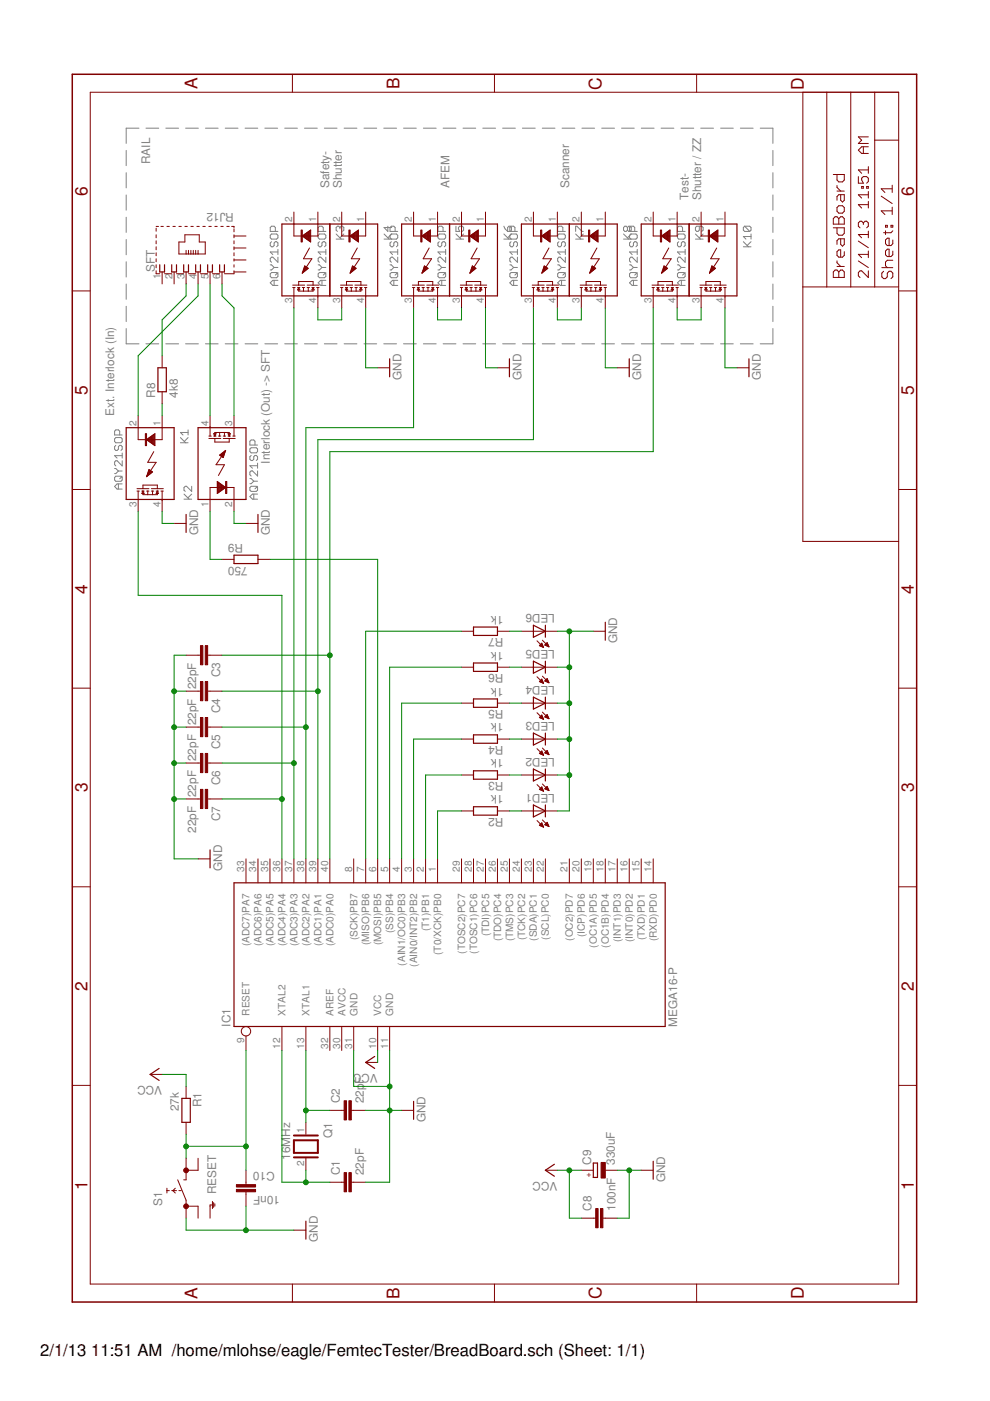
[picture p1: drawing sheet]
<svg xmlns="http://www.w3.org/2000/svg" width="210mm" height="297mm" viewBox="0 0 210 297" stroke-linecap="round" stroke-linejoin="round" font-family="sans-serif">
<defs><g id="words">
<g font-size="3.7" fill="#800000">
<text x="41.9" y="18.9" transform="rotate(-90 41.9 18.9)">A</text>
<text x="84.7" y="18.9" transform="rotate(-90 84.7 18.9)">B</text>
<text x="127.6" y="19" transform="rotate(-90 127.6 19)">C</text>
<text x="170.4" y="19" transform="rotate(-90 170.4 19)">D</text>
<text x="18.5" y="41.6" transform="rotate(-90 18.5 41.6)">6</text>
<text x="193.7" y="41.6" transform="rotate(-90 193.7 41.6)">6</text>
<text x="18.5" y="83.7" transform="rotate(-90 18.5 83.7)">5</text>
<text x="193.7" y="83.7" transform="rotate(-90 193.7 83.7)">5</text>
<text x="18.5" y="125.9" transform="rotate(-90 18.5 125.9)">4</text>
<text x="193.7" y="125.9" transform="rotate(-90 193.7 125.9)">4</text>
<text x="18.5" y="168" transform="rotate(-90 18.5 168)">3</text>
<text x="193.7" y="168" transform="rotate(-90 193.7 168)">3</text>
<text x="18.5" y="210.1" transform="rotate(-90 18.5 210.1)">2</text>
<text x="193.7" y="210.1" transform="rotate(-90 193.7 210.1)">2</text>
<text x="18.5" y="252.2" transform="rotate(-90 18.5 252.2)">1</text>
<text x="193.7" y="252.2" transform="rotate(-90 193.7 252.2)">1</text>
<text x="41.9" y="275.4" transform="rotate(-90 41.9 275.4)">A</text>
<text x="84.7" y="275.4" transform="rotate(-90 84.7 275.4)">B</text>
<text x="127.6" y="275.5" transform="rotate(-90 127.6 275.5)">C</text>
<text x="170.4" y="275.5" transform="rotate(-90 170.4 275.5)">D</text>
</g>
<g font-size="3.5">
<text x="8.5" y="287.5">2/1/13</text>
<text x="19.3" y="287.5">11:51 AM /home/mlohse/eagle/FemtecTester/BreadBoard.sch (Sheet: 1/1)</text>
</g>
<g font-size="2.5" fill="#808080">
<text x="31.8" y="34.8" transform="rotate(-90 31.8 34.8)">RAIL</text>
<text x="69.8" y="39.9" transform="rotate(-90 69.8 39.9)">Safety-</text>
<text x="72.5" y="39.9" transform="rotate(-90 72.5 39.9)">Shutter</text>
<text x="95.3" y="39.9" transform="rotate(-90 95.3 39.9)">AFEM</text>
<text x="120.7" y="39.9" transform="rotate(-90 120.7 39.9)">Scanner</text>
<text x="49.6" y="45.2" transform="rotate(-180 49.6 45.2)">RJ12</text>
<text x="146" y="42.4" transform="rotate(-90 146 42.4)">Test-</text>
<text x="148.6" y="42.4" transform="rotate(-90 148.6 42.4)">Shutter / ZZ</text>
<text x="32.8" y="57.7" transform="rotate(-90 32.8 57.7)">SFT</text>
<text x="85.2" y="80.5" transform="rotate(-90 85.2 80.5)">GND</text>
<text x="110.6" y="80.5" transform="rotate(-90 110.6 80.5)">GND</text>
<text x="135.9" y="80.5" transform="rotate(-90 135.9 80.5)">GND</text>
<text x="161.3" y="80.5" transform="rotate(-90 161.3 80.5)">GND</text>
<text x="24.2" y="88.1" transform="rotate(-90 24.2 88.1)">Ext. Interlock (In)</text>
<text x="32.9" y="84.3" transform="rotate(-90 32.9 84.3)">R8</text>
<text x="37.7" y="84.3" transform="rotate(-90 37.7 84.3)">4k8</text>
<text x="57.2" y="98.3" transform="rotate(-90 57.2 98.3)">Interlock (Out) -&gt; SFT</text>
<text x="42" y="113.5" transform="rotate(-90 42 113.5)">GND</text>
<text x="57.2" y="113.5" transform="rotate(-90 57.2 113.5)">GND</text>
<text x="51.5" y="115.3" transform="rotate(-180 51.5 115.3)">R9</text>
<text x="52.5" y="120.1" transform="rotate(-180 52.5 120.1)">750</text>
<text x="106.7" y="130.5" transform="rotate(-180 106.7 130.5)">1k</text>
<text x="117.7" y="130.3" transform="rotate(-180 117.7 130.3)">LED6</text>
<text x="106.7" y="135.3" transform="rotate(-180 106.7 135.3)">R7</text>
<text x="117.7" y="137.9" transform="rotate(-180 117.7 137.9)">LED5</text>
<text x="130.9" y="136.4" transform="rotate(-90 130.9 136.4)">GND</text>
<text x="46.7" y="143.6" transform="rotate(-90 46.7 143.6)">C3</text>
<text x="106.7" y="138.2" transform="rotate(-180 106.7 138.2)">1k</text>
<text x="106.7" y="143" transform="rotate(-180 106.7 143)">R6</text>
<text x="41.6" y="146.1" transform="rotate(-90 41.6 146.1)">22pF</text>
<text x="106.7" y="145.8" transform="rotate(-180 106.7 145.8)">1k</text>
<text x="117.7" y="145.5" transform="rotate(-180 117.7 145.5)">LED4</text>
<text x="41.6" y="153.8" transform="rotate(-90 41.6 153.8)">22pF</text>
<text x="46.7" y="151.3" transform="rotate(-90 46.7 151.3)">C4</text>
<text x="106.7" y="153.4" transform="rotate(-180 106.7 153.4)">1k</text>
<text x="106.7" y="150.6" transform="rotate(-180 106.7 150.6)">R5</text>
<text x="117.7" y="153.1" transform="rotate(-180 117.7 153.1)">LED3</text>
<text x="41.6" y="161.4" transform="rotate(-90 41.6 161.4)">22pF</text>
<text x="46.7" y="158.9" transform="rotate(-90 46.7 158.9)">C5</text>
<text x="106.7" y="161" transform="rotate(-180 106.7 161)">1k</text>
<text x="106.7" y="158.2" transform="rotate(-180 106.7 158.2)">R4</text>
<text x="117.7" y="160.8" transform="rotate(-180 117.7 160.8)">LED2</text>
<text x="46.7" y="166.5" transform="rotate(-90 46.7 166.5)">C6</text>
<text x="106.7" y="165.8" transform="rotate(-180 106.7 165.8)">R3</text>
<text x="41.6" y="169" transform="rotate(-90 41.6 169)">22pF</text>
<text x="106.7" y="168.6" transform="rotate(-180 106.7 168.6)">1k</text>
<text x="106.7" y="173.4" transform="rotate(-180 106.7 173.4)">R2</text>
<text x="117.7" y="168.4" transform="rotate(-180 117.7 168.4)">LED1</text>
<text x="41.6" y="176.6" transform="rotate(-90 41.6 176.6)">22pF</text>
<text x="46.7" y="174.1" transform="rotate(-90 46.7 174.1)">C7</text>
<text x="47.1" y="184.6" transform="rotate(-90 47.1 184.6)">GND</text>
<text x="48.8" y="217.6" transform="rotate(-90 48.8 217.6)">IC1</text>
<text x="143.6" y="217.6" transform="rotate(-90 143.6 217.6)">MEGA16-P</text>
<text x="80.1" y="227.8" transform="rotate(-180 80.1 227.8)">VCC</text>
<text x="34.4" y="230.3" transform="rotate(-180 34.4 230.3)">VCC</text>
<text x="72.1" y="233.9" transform="rotate(-90 72.1 233.9)">C2</text>
<text x="77.2" y="233.9" transform="rotate(-90 77.2 233.9)">22p</text>
<text x="77.2" y="229.7" transform="rotate(-90 77.2 229.7)">F</text>
<text x="37.9" y="235.6" transform="rotate(-90 37.9 235.6)">27k</text>
<text x="42.7" y="234.8" transform="rotate(-90 42.7 234.8)">R1</text>
<text x="90.2" y="238" transform="rotate(-90 90.2 238)">GND</text>
<text x="61.5" y="245.9" transform="rotate(-90 61.5 245.9)">16MHz</text>
<text x="70.4" y="241.3" transform="rotate(-90 70.4 241.3)">Q1</text>
<text x="58.2" y="248.5" transform="rotate(-180 58.2 248.5)">C10</text>
<text x="72.1" y="249.1" transform="rotate(-90 72.1 249.1)">C1</text>
<text x="77.2" y="249.1" transform="rotate(-90 77.2 249.1)">22pF</text>
<text x="118.2" y="250.7" transform="rotate(-180 118.2 250.7)">VCC</text>
<text x="125.3" y="247" transform="rotate(-90 125.3 247)">C9</text>
<text x="130.4" y="247" transform="rotate(-90 130.4 247)">330uF</text>
<text x="141" y="250.7" transform="rotate(-90 141 250.7)">GND</text>
<text x="34.4" y="255.7" transform="rotate(-90 34.4 255.7)">S1</text>
<text x="45.8" y="253.2" transform="rotate(-90 45.8 253.2)">RESET</text>
<text x="59.4" y="253.6" transform="rotate(-180 59.4 253.6)">10nF</text>
<text x="125.4" y="256.8" transform="rotate(-90 125.4 256.8)">C8</text>
<text x="130.5" y="256.8" transform="rotate(-90 130.5 256.8)">100nF</text>
<text x="67.4" y="263.4" transform="rotate(-90 67.4 263.4)">GND</text>
</g>
<g font-size="2.1" fill="#808080">
<text x="62" y="47.1" transform="rotate(-90 62 47.1)">2</text>
<text x="67" y="47.1" transform="rotate(-90 67 47.1)">1</text>
<text x="72.1" y="47.1" transform="rotate(-90 72.1 47.1)">2</text>
<text x="77.2" y="47.1" transform="rotate(-90 77.2 47.1)">1</text>
<text x="87.3" y="47.1" transform="rotate(-90 87.3 47.1)">2</text>
<text x="92.4" y="47.1" transform="rotate(-90 92.4 47.1)">1</text>
<text x="97.5" y="47.1" transform="rotate(-90 97.5 47.1)">2</text>
<text x="102.6" y="47.1" transform="rotate(-90 102.6 47.1)">1</text>
<text x="112.7" y="47.1" transform="rotate(-90 112.7 47.1)">2</text>
<text x="117.8" y="47.1" transform="rotate(-90 117.8 47.1)">1</text>
<text x="122.9" y="47.1" transform="rotate(-90 122.9 47.1)">2</text>
<text x="128" y="47.1" transform="rotate(-90 128 47.1)">1</text>
<text x="138.1" y="47.1" transform="rotate(-90 138.1 47.1)">2</text>
<text x="143.2" y="47.1" transform="rotate(-90 143.2 47.1)">1</text>
<text x="148.3" y="47.1" transform="rotate(-90 148.3 47.1)">2</text>
<text x="153.4" y="47.1" transform="rotate(-90 153.4 47.1)">1</text>
<text x="34" y="59.2" transform="rotate(-90 34 59.2)">1</text>
<text x="36.6" y="59.2" transform="rotate(-90 36.6 59.2)">2</text>
<text x="39.1" y="59.2" transform="rotate(-90 39.1 59.2)">3</text>
<text x="41.6" y="59.2" transform="rotate(-90 41.6 59.2)">4</text>
<text x="44.2" y="59.2" transform="rotate(-90 44.2 59.2)">5</text>
<text x="46.7" y="59.2" transform="rotate(-90 46.7 59.2)">6</text>
<text x="62" y="64.3" transform="rotate(-90 62 64.3)">3</text>
<text x="67" y="64.3" transform="rotate(-90 67 64.3)">4</text>
<text x="72.1" y="64.3" transform="rotate(-90 72.1 64.3)">3</text>
<text x="77.2" y="64.3" transform="rotate(-90 77.2 64.3)">4</text>
<text x="87.3" y="64.3" transform="rotate(-90 87.3 64.3)">3</text>
<text x="92.4" y="64.3" transform="rotate(-90 92.4 64.3)">4</text>
<text x="97.5" y="64.3" transform="rotate(-90 97.5 64.3)">3</text>
<text x="102.6" y="64.3" transform="rotate(-90 102.6 64.3)">4</text>
<text x="112.7" y="64.3" transform="rotate(-90 112.7 64.3)">3</text>
<text x="117.8" y="64.3" transform="rotate(-90 117.8 64.3)">4</text>
<text x="122.9" y="64.3" transform="rotate(-90 122.9 64.3)">3</text>
<text x="128" y="64.3" transform="rotate(-90 128 64.3)">4</text>
<text x="138.1" y="64.3" transform="rotate(-90 138.1 64.3)">3</text>
<text x="143.2" y="64.3" transform="rotate(-90 143.2 64.3)">4</text>
<text x="148.3" y="64.3" transform="rotate(-90 148.3 64.3)">3</text>
<text x="153.4" y="64.3" transform="rotate(-90 153.4 64.3)">4</text>
<text x="28.9" y="90.3" transform="rotate(-90 28.9 90.3)">2</text>
<text x="34" y="90.3" transform="rotate(-90 34 90.3)">1</text>
<text x="44.2" y="90.3" transform="rotate(-90 44.2 90.3)">4</text>
<text x="49.3" y="90.3" transform="rotate(-90 49.3 90.3)">3</text>
<text x="28.9" y="107.4" transform="rotate(-90 28.9 107.4)">3</text>
<text x="34" y="107.4" transform="rotate(-90 34 107.4)">4</text>
<text x="44.2" y="107.4" transform="rotate(-90 44.2 107.4)">1</text>
<text x="49.3" y="107.4" transform="rotate(-90 49.3 107.4)">2</text>
<text x="51.8" y="184.8" transform="rotate(-90 51.8 184.8)">33</text>
<text x="54.3" y="184.8" transform="rotate(-90 54.3 184.8)">34</text>
<text x="56.9" y="184.8" transform="rotate(-90 56.9 184.8)">35</text>
<text x="59.4" y="184.8" transform="rotate(-90 59.4 184.8)">36</text>
<text x="62" y="184.8" transform="rotate(-90 62 184.8)">37</text>
<text x="64.5" y="184.8" transform="rotate(-90 64.5 184.8)">38</text>
<text x="67" y="184.8" transform="rotate(-90 67 184.8)">39</text>
<text x="69.6" y="184.8" transform="rotate(-90 69.6 184.8)">40</text>
<text x="74.6" y="184.8" transform="rotate(-90 74.6 184.8)">8</text>
<text x="77.2" y="184.8" transform="rotate(-90 77.2 184.8)">7</text>
<text x="79.7" y="184.8" transform="rotate(-90 79.7 184.8)">6</text>
<text x="82.3" y="184.8" transform="rotate(-90 82.3 184.8)">5</text>
<text x="84.8" y="184.8" transform="rotate(-90 84.8 184.8)">4</text>
<text x="87.3" y="184.8" transform="rotate(-90 87.3 184.8)">3</text>
<text x="89.9" y="184.8" transform="rotate(-90 89.9 184.8)">2</text>
<text x="92.4" y="184.8" transform="rotate(-90 92.4 184.8)">1</text>
<text x="97.5" y="184.8" transform="rotate(-90 97.5 184.8)">29</text>
<text x="100" y="184.8" transform="rotate(-90 100 184.8)">28</text>
<text x="102.6" y="184.8" transform="rotate(-90 102.6 184.8)">27</text>
<text x="105.1" y="184.8" transform="rotate(-90 105.1 184.8)">26</text>
<text x="107.7" y="184.8" transform="rotate(-90 107.7 184.8)">25</text>
<text x="110.2" y="184.8" transform="rotate(-90 110.2 184.8)">24</text>
<text x="112.7" y="184.8" transform="rotate(-90 112.7 184.8)">23</text>
<text x="115.3" y="184.8" transform="rotate(-90 115.3 184.8)">22</text>
<text x="120.4" y="184.8" transform="rotate(-90 120.4 184.8)">21</text>
<text x="122.9" y="184.8" transform="rotate(-90 122.9 184.8)">20</text>
<text x="125.4" y="184.8" transform="rotate(-90 125.4 184.8)">19</text>
<text x="128" y="184.8" transform="rotate(-90 128 184.8)">18</text>
<text x="130.5" y="184.8" transform="rotate(-90 130.5 184.8)">17</text>
<text x="133.1" y="184.8" transform="rotate(-90 133.1 184.8)">16</text>
<text x="135.6" y="184.8" transform="rotate(-90 135.6 184.8)">15</text>
<text x="138.1" y="184.8" transform="rotate(-90 138.1 184.8)">14</text>
<text x="83.4" y="197.8" transform="rotate(-90 83.4 197.8)">(SS)PB4</text>
<text x="91" y="197.5" transform="rotate(-90 91 197.5)">(T1)PB1</text>
<text x="52.9" y="200.7" transform="rotate(-90 52.9 200.7)">(ADC7)PA7</text>
<text x="55.5" y="200.7" transform="rotate(-90 55.5 200.7)">(ADC6)PA6</text>
<text x="58" y="200.7" transform="rotate(-90 58 200.7)">(ADC5)PA5</text>
<text x="60.5" y="200.7" transform="rotate(-90 60.5 200.7)">(ADC4)PA4</text>
<text x="63.1" y="200.7" transform="rotate(-90 63.1 200.7)">(ADC3)PA3</text>
<text x="65.6" y="200.7" transform="rotate(-90 65.6 200.7)">(ADC2)PA2</text>
<text x="68.1" y="200.7" transform="rotate(-90 68.1 200.7)">(ADC1)PA1</text>
<text x="70.7" y="200.7" transform="rotate(-90 70.7 200.7)">(ADC0)PA0</text>
<text x="75.8" y="199.4" transform="rotate(-90 75.8 199.4)">(SCK)PB7</text>
<text x="78.3" y="200.4" transform="rotate(-90 78.3 200.4)">(MISO)PB6</text>
<text x="80.8" y="200.4" transform="rotate(-90 80.8 200.4)">(MOSI)PB5</text>
<text x="93.5" y="202.5" transform="rotate(-90 93.5 202.5)">(T0/XCK)PB0</text>
<text x="98.6" y="202.2" transform="rotate(-90 98.6 202.2)">(TOSC2)PC7</text>
<text x="101.2" y="202.2" transform="rotate(-90 101.2 202.2)">(TOSC1)PC6</text>
<text x="103.7" y="198.5" transform="rotate(-90 103.7 198.5)">(TDI)PC5</text>
<text x="106.2" y="199.6" transform="rotate(-90 106.2 199.6)">(TDO)PC4</text>
<text x="108.8" y="199.6" transform="rotate(-90 108.8 199.6)">(TMS)PC3</text>
<text x="111.3" y="199.4" transform="rotate(-90 111.3 199.4)">(TCK)PC2</text>
<text x="113.9" y="199.5" transform="rotate(-90 113.9 199.5)">(SDA)PC1</text>
<text x="116.4" y="199.2" transform="rotate(-90 116.4 199.2)">(SCL)PC0</text>
<text x="121.5" y="199.5" transform="rotate(-90 121.5 199.5)">(OC2)PD7</text>
<text x="124" y="198.7" transform="rotate(-90 124 198.7)">(ICP)PD6</text>
<text x="126.6" y="200.9" transform="rotate(-90 126.6 200.9)">(OC1A)PD5</text>
<text x="129.1" y="200.9" transform="rotate(-90 129.1 200.9)">(OC1B)PD4</text>
<text x="131.6" y="199.7" transform="rotate(-90 131.6 199.7)">(INT1)PD3</text>
<text x="134.2" y="199.7" transform="rotate(-90 134.2 199.7)">(INT0)PD2</text>
<text x="136.7" y="199.4" transform="rotate(-90 136.7 199.4)">(TXD)PD1</text>
<text x="139.2" y="199.6" transform="rotate(-90 139.2 199.6)">(RXD)PD0</text>
<text x="85.9" y="204.7" transform="rotate(-90 85.9 204.7)">(AIN1/OC0)PB3</text>
<text x="88.5" y="204.9" transform="rotate(-90 88.5 204.9)">(AIN0/INT2)PB2</text>
<text x="52.9" y="215.3" transform="rotate(-90 52.9 215.3)">RESET</text>
<text x="60.5" y="215.3" transform="rotate(-90 60.5 215.3)">XTAL2</text>
<text x="65.6" y="215.3" transform="rotate(-90 65.6 215.3)">XTAL1</text>
<text x="70.7" y="215.3" transform="rotate(-90 70.7 215.3)">AREF</text>
<text x="73.2" y="215.3" transform="rotate(-90 73.2 215.3)">AVCC</text>
<text x="75.8" y="215.3" transform="rotate(-90 75.8 215.3)">GND</text>
<text x="80.8" y="215.3" transform="rotate(-90 80.8 215.3)">VCC</text>
<text x="83.4" y="215.3" transform="rotate(-90 83.4 215.3)">GND</text>
<text x="51.8" y="221.2" transform="rotate(-90 51.8 221.2)">9</text>
<text x="59.4" y="222.4" transform="rotate(-90 59.4 222.4)">12</text>
<text x="64.5" y="222.4" transform="rotate(-90 64.5 222.4)">13</text>
<text x="69.6" y="222.4" transform="rotate(-90 69.6 222.4)">32</text>
<text x="72.1" y="222.4" transform="rotate(-90 72.1 222.4)">30</text>
<text x="74.6" y="222.4" transform="rotate(-90 74.6 222.4)">31</text>
<text x="79.7" y="222.4" transform="rotate(-90 79.7 222.4)">10</text>
<text x="82.3" y="222.4" transform="rotate(-90 82.3 222.4)">11</text>
<text x="64.5" y="240.1" transform="rotate(-90 64.5 240.1)">1</text>
<text x="64.5" y="247.1" transform="rotate(-90 64.5 247.1)">2</text>
</g>
<text font-size="1.8" fill="#800000" x="125.4" y="248.7" transform="rotate(-180 125.4 248.7)">+</text>
</g></defs>
<g fill="none" stroke="#808080" stroke-width=".21">
<path d="M26.8 31.9v3.2M26.8 36.6v3.2M29.5 27.2h-2.7v3.2M30.9 27.2h2.8M35.2 27.2h2.7M39.3 27.2h2.8M43.6 27.2h2.6M47.8 27.2h2.7M52 27.2h2.7M56.2 27.2h2.7M60.4 27.2h2.7M64.6 27.2h2.7"/>
<path d="M68.8 27.2h2.7M73 27.2h2.7M77.2 27.2h2.7M81.4 27.2h2.7M85.6 27.2h2.7M89.8 27.2h2.7M94 27.2h2.7M98.2 27.2h2.7M102.4 27.2h2.7M106.6 27.2h2.7M110.8 27.2h2.7M115 27.2h2.7"/>
<path d="M119.2 27.2h2.7M123.4 27.2h2.7M127.6 27.2h2.7M131.8 27.2h2.7M136 27.2h2.7M140.2 27.2h2.7M144.4 27.2h2.7M148.6 27.2h2.7M152.8 27.2h2.7M157 27.2h2.7M161.2 27.2h2.7v3.2M163.9 31.9v3.2"/>
<path d="M163.9 36.6v3.2M26.8 41.3v3.3M26.8 46.1v3.2M26.8 50.8v3.2M26.8 55.5v3.2M57.3 58.1l.3-.3h1.1l.2 .3v.5l-.2 .3h-1.1l-.3-.3zM57.3 56.2h.3l.5 .5M57.6 51.2l-.3 .3v.5l.3 .3h.2l.3-.3v-.5l.3-.3h.3l.2 .3v.5l-.2 .3M57.6 49.6h1.1l.2 .3v.5l-.2 .3h-1.1l-.3-.3v-.5zM58.1 59.4v1.1M58.1 56.7l-.5 .5h-.3M58.1 56.7h.8"/>
<path d="M58.4 49.1v-.9l-.3-.2h-.5l-.3 .2v.9h1.6M58.9 59.4h-1.1l-.5 .6 .5 .5h1.1M58.9 54.5v1.1l-1.1-1.1h-.2l-.3 .3v.5l.3 .3M58.9 52.9v1.1M58.9 57.8l-.5 .5M58.9 53.4h-1.6l.5 .6M67.5 56.2h.2l.6 .5M67.5 49.9l.2-.3h1.1l.3 .3v.5l-.3 .3h-1.1l-.2-.3zM67.7 51.2l-.2 .3v.5l.2 .3h.3l.3-.3v-.5l.2-.3h.3l.3 .3v.5l-.3 .3M67.7 57.8h1.1l.3 .3v.5l-.3 .3h-1.1l-.2-.3v-.5zM68.3 56.7l-.6 .5h-.2M68.3 56.7h.8"/>
<path d="M68.3 59.4v1.1M68.5 49.1v-.9l-.2-.2h-.6l-.2 .2v.9h1.6M69.1 59.4h-1.1l-.5 .6 .5 .5h1.1M69.1 54.5v1.1l-1.1-1.1h-.3l-.2 .3v.5l.2 .3M69.1 53.4h-1.6l.5 .6M69.1 52.9v1.1M69.1 57.8l-.6 .5M71.3 50.7h1.6M71.3 49.6l1 1.1M72.1 48.2l.2-.2h.3l.3 .2v.6l-.3 .3M72.1 48.2l-.3-.2h-.3l-.2 .2v.6l.2 .3M72.1 48.2v.3"/>
<path d="M72.9 49.6l-.8 .8M81.4 50.7h2.7l.2-.3v-.5l-.2-.3h-1.1l-.3 .3v.5l.3 .3M81.4 49.6l1.1 1.1M82.2 48v1.1l-.8-.9h1.7M82.7 56.2h.3l.5 .5M83 57.8h1.1l.2 .3v.5l-.2 .3h-1.1l-.3-.3v-.5zM83 51.2l-.3 .3v.5l.3 .3h.2l.3-.3v-.5l.3-.3h.3l.2 .3v.5l-.2 .3M83.1 49.6l-.9 .8M83.5 56.7l-.5 .5h-.3M83.5 56.7h.8M83.5 59.4v1.1M83.8 49.1v-.9l-.3-.2h-.5l-.3 .2v.9h1.6"/>
<path d="M84.3 59.4h-1.1l-.5 .6 .5 .5h1.1M84.3 54.5v1.1l-1.1-1.1h-.2l-.3 .3v.5l.3 .3M84.3 53.4h-1.6l.5 .6M84.3 52.9v1.1M84.3 57.8l-.5 .5M92.9 56.2h.2l.6 .5M92.9 49.9l.2-.3h1.1l.3 .3v.5l-.3 .3h-1.1l-.2-.3zM93.1 51.2l-.2 .3v.5l.2 .3h.3l.3-.3v-.5l.2-.3h.3l.3 .3v.5l-.3 .3M93.1 57.8h1.1l.3 .3v.5l-.3 .3h-1.1l-.2-.3v-.5zM93.7 56.7l-.6 .5h-.2M93.7 56.7h.8M93.7 59.4v1.1"/>
<path d="M93.9 49.1v-.9l-.2-.2h-.6l-.2 .2v.9h1.6M94.5 59.4h-1.1l-.5 .6 .5 .5h1.1M94.5 54.5v1.1l-1.1-1.1h-.3l-.2 .3v.5l.2 .3M94.5 53.4h-1.6l.5 .6M94.5 52.9v1.1M94.5 57.8l-.6 .5M96.7 50.7h1.6M96.7 48v1.1h.8l-.3-.6v-.3l.3-.2h.5l.3 .2v.6l-.3 .3M96.7 49.6l1 1.1M98.3 49.6l-.8 .8M106.8 50.7h2.7l.2-.3v-.5l-.2-.3h-1.1l-.3 .3v.5l.3 .3M106.8 49.6l1.1 1.1"/>
<path d="M106.8 48l.3 .5 .5 .6M107.6 49.1h2.1M107.6 49.1v-.9l.3-.2h.3l.2 .2v.6l-.2 .3M108.1 56.2h.3l.5 .5M108.1 49.1v-.9l.3-.2h.5l.3 .2v.9M108.4 57.8h1.1l.2 .3v.5l-.2 .3h-1.1l-.3-.3v-.5zM108.4 51.2l-.3 .3v.5l.3 .3h.2l.3-.3v-.5l.3-.3h.3l.2 .3v.5l-.2 .3M108.4 49.6l-.8 .8M108.9 56.7l-.5 .5h-.3M108.9 56.7h.8M108.9 59.4v1.1M109.7 59.4h-1.1l-.5 .6 .5 .5h1.1"/>
<path d="M109.7 54.5v1.1l-1.1-1.1h-.2l-.3 .3v.5l.3 .3M109.7 53.4h-1.6l.5 .6M109.7 52.9v1.1M109.7 57.8l-.5 .5M118.2 58.1l.3-.3h1.1l.3 .3v.5l-.3 .3h-1.1l-.3-.3zM118.2 56.2h.3l.6 .5M118.2 49.9l.3-.3h1.1l.3 .3v.5l-.3 .3h-1.1l-.3-.3zM118.5 51.2l-.3 .3v.5l.3 .3h.3l.3-.3v-.5l.2-.3h.3l.3 .3v.5l-.3 .3M119.1 56.7l-.6 .5h-.3M119.1 56.7h.8M119.1 59.4v1.1M119.3 49.1v-.9l-.2-.2h-.6l-.3 .2v.9h1.7"/>
<path d="M119.9 59.4h-1.1l-.6 .6 .6 .5h1.1M119.9 54.5v1.1l-1.1-1.1h-.3l-.3 .3v.5l.3 .3M119.9 53.4h-1.7l.6 .6M119.9 52.9v1.1M119.9 57.8l-.6 .5M122 50.7h1.7M122 49.1v-1.1h.3l1.1 1.1h.3M122 49.6l1.1 1.1M123.7 49.6l-.8 .8M132.2 50.7h2.6l.3-.3v-.5l-.3-.3h-1l-.3 .3v.5l.3 .3M132.2 49.6l1.1 1.1M133 48.2l-.2-.2h-.3l-.3 .2v.6l.3 .3h.3l.2-.3"/>
<path d="M133 48.8l.3 .3h1.8M133 48.2l.3-.2h.3l.2 .2v.6l-.2 .3M133 48.2v.6M133.5 56.2h.3l.5 .5M133.5 49.1v-.9l.3-.2h.5l.3 .2v.9M133.8 57.8h1l.3 .3v.5l-.3 .3h-1l-.3-.3v-.5zM133.8 51.2l-.3 .3v.5l.3 .3h.2l.3-.3v-.5l.3-.3h.2l.3 .3v.5l-.3 .3M133.8 49.6l-.8 .8M134.3 56.7l-.5 .5h-.3M134.3 56.7h.8M134.3 59.4v1.1M135.1 59.4h-1.1l-.5 .6 .5 .5h1.1"/>
<path d="M135.1 54.5v1.1l-1.1-1.1h-.2l-.3 .3v.5l.3 .3M135.1 53.4h-1.6l.5 .6M135.1 52.9v1.1M135.1 57.8l-.5 .5M143.6 56.2h.3l.6 .5M143.9 57.8h1.1l.3 .3v.5l-.3 .3h-1.1l-.3-.3v-.5zM143.9 51.2l-.3 .3v.5l.3 .3h.3l.3-.3v-.5l.2-.3h.3l.3 .3v.5l-.3 .3M143.9 49.6h1.1l.3 .3v.5l-.3 .3h-1.1l-.3-.3v-.5zM144.5 56.7l-.6 .5h-.3M144.5 56.7h.8M144.5 59.4v1.1M144.7 49.1v-.9l-.2-.2h-.6l-.3 .2v.9h1.7"/>
<path d="M145.3 59.4h-1.1l-.6 .6 .6 .5h1.1M145.3 54.5v1.1l-1.1-1.1h-.3l-.3 .3v.5l.3 .3M145.3 53.4h-1.7l.6 .6M145.3 52.9v1.1M145.3 57.8l-.6 .5M147.4 50.7h1.7M147.4 49.6l1.1 1.1M148.3 48v.8l-.3 .3h-.3l-.3-.3v-.6l.3-.2h1.1l.3 .2v.6l-.3 .3M149.1 49.6l-.8 .8M157.6 52.3h1.6M157.6 51.2l1.1 1.1M157.9 48l-.3 .2v.6l.3 .3h1.1"/>
<path d="M157.9 48h1.1l.2 .2v.6l-.2 .3M157.9 48l1.1 1.1M159.2 51.2l-.8 .8M159.2 50.1h-1.6l.6 .6M159.2 49.6v1.1M163.9 41.3v3.3M163.9 46.1v3.2M163.9 50.8v3.2M163.9 55.5v3.2M26.8 69.7v3.2h2.7M26.8 60.2v3.3M26.8 64.9v3.3"/>
<path d="M30.9 72.9h2.8M35.2 72.9h2.7M39.3 72.9h2.8M43.6 72.9h2.6M47.8 72.9h2.7M52 72.9h2.7M56.2 72.9h2.7M60.4 72.9h2.7M64.6 72.9h2.7M68.8 72.9h2.7M73 72.9h2.7M77.2 72.9h2.7"/>
<path d="M81.4 72.9h2.7M85.6 72.9h2.7M89.8 72.9h2.7M94 72.9h2.7M98.2 72.9h2.7M102.4 72.9h2.7M106.6 72.9h2.7M110.8 72.9h2.7M115 72.9h2.7M119.2 72.9h2.7M123.4 72.9h2.7M127.6 72.9h2.7"/>
<path d="M131.8 72.9h2.7M136 72.9h2.7M140.2 72.9h2.7M144.4 72.9h2.7M148.6 72.9h2.7M152.8 72.9h2.7M157 72.9h2.7M163.9 69.7v3.2h-2.7M163.9 60.2v3.3M163.9 64.9v3.3M24.3 99.3h.3l.5 .6M24.6 94.4l-.3 .3v.5l.3 .3h.2l.3-.3v-.5l.3-.3h.3l.2 .3v.5l-.2 .3"/>
<path d="M24.6 92.8h1.1l.2 .2v.6l-.2 .3h-1.1l-.3-.3v-.6zM25.1 99.9l-.5 .5h-.3M25.1 99.9h.8M25.4 92.2v-.8l-.3-.3h-.5l-.3 .3v.8h1.6M25.9 97.7v1.1l-1.1-1.1h-.2l-.3 .3v.5l.3 .3M25.9 96.1v1M25.9 96.6h-1.6l.5 .5M38.2 93.9h1.7M38.2 92.8l1.1 1.1M39.9 92.8l-.8 .8M39.9 91.7h-1.7l.6 .5M39.9 91.1v1.1"/>
<path d="M53 95.2l.3-.3h1l.3 .3v.5l-.3 .3h-1l-.3-.3zM53.3 96.6l-.3 .2v.6l.3 .2h.2l.3-.2v-.6l.3-.2h.2l.3 .2v.6l-.3 .2M54.1 94.4v-.8l-.3-.3h-.5l-.3 .3v.8h1.6M54.6 99.8v1.1l-1.1-1.1h-.2l-.3 .3v.5l.3 .3M54.6 98.2v1.1M54.6 98.7h-1.6l.5 .6M24.6 101h1.1l.2 .2v.6l-.2 .2h-1.1l-.3-.2v-.6zM25.1 102.6v1.1M25.9 102.6h-1.1l-.5 .5 .5 .6h1.1M25.9 101l-.5 .5M39 105.8h1.6M39 104.8l1.1 1"/>
<path d="M40.6 103.1v1.1l-1-1.1h-.3l-.3 .3v.5l.3 .3M40.6 104.8l-.8 .8M53 103.4l.3-.3h1l.3 .3v.5l-.3 .3h-1l-.3-.3zM53 101.5h.3l.5 .5M53.8 102h.8M53.8 104.8v1M53.8 102l-.5 .6h-.3M54.6 104.8h-1.1l-.5 .5 .5 .5h1.1M54.6 103.1l-.5 .6"/>
</g>
<g fill="none" stroke="#800000" stroke-width=".25">
<path d="M33.9 56.1v1.6h1v-1.6M36.4 56.1v1.6h1v-1.6M38.9 56.1v1.6h1.1v-1.6M41.5 56.1v1.6h1v-1.6M44 56.1v1.6h1v-1.6M46.6 56.1v1.6h1v-1.6M59.8 47.5h20.3v15.2h-20.3zM69.9 47.5v15.2M85.2 47.5h20.3v15.2h-20.3zM95.3 47.5v15.2M110.6 47.5h20.3v15.2h-20.3zM120.7 47.5v15.2"/>
<path d="M136 47.5h20.3v15.2h-20.3zM146.1 47.5v15.2M33.5 78h1.8v5.1h-1.8zM82.6 76.1v3.8M108 76.1v3.8M133.4 76.1v3.8M158.8 76.1v3.8M26.8 90.7h10.1v15.2h-10.1zM42 90.7h10.2v15.2h-10.2zM39.5 109.1v3.8M49.6 117.7h5.1v1.8h-5.1zM54.7 109.1v3.8"/>
<path d="M100.4 132.9h5.1v1.8h-5.1zM113.1 132.6l2.5 1.2-2.5 1.3zM115.6 132.6v2.5M128.3 131.9v3.8M100.4 140.6h5.1v1.7h-5.1zM100.4 148.2h5.1v1.8h-5.1zM100.4 155.8h5.1v1.8h-5.1zM113.1 140.2l2.5 1.3-2.5 1.2zM113.1 147.8l2.5 1.3-2.5 1.2zM113.1 155.4l2.5 1.3-2.5 1.3zM115.6 140.2v2.5M115.6 147.8v2.5"/>
<path d="M115.6 155.4v2.6M100.4 171h5.1v1.8h-5.1zM100.4 163.4h5.1v1.8h-5.1zM113.1 170.7l2.5 1.2-2.5 1.3zM113.1 163l2.5 1.3-2.5 1.3zM115.6 163v2.6M115.6 170.7v2.5M44.5 180.2v3.8M49.6 187.2h91.4v30.4h-91.4zM33.7 226.5l-1.9 1.3 1.9 1.3M38.6 232.9h1.7v5.1h-1.7zM79.4 224l-1.9 1.3 1.9 1.2"/>
<path d="M87.7 233.5v3.8M64.9 258.9v3.8M117.5 246.8l-1.9 1.3 1.9 1.3M125.8 246.6h.9v3h-.9zM138.5 246.2v3.8"/>
</g>
<g fill="none" stroke="#800000" stroke-width=".21">
<path d="M19.1 19.6h171.4v252.6h-171.4zM62 15.7v3.9M104.8 15.7v3.9M147.7 15.7v3.9M170.2 19.6v95.2h20.3M175.3 19.6v41.2M180.4 19.6v41.2M185.5 19.6v41.2M176.7 37h2.3v1.2l-.4 .4h-.8l-.3-.4v-1.2M177.5 39.3v.4l.7 .8M182 37.4v1.4h1l-.3-.7v-.3l.3-.4h.7l.4 .4v.7l-.4 .3M182.7 39.5h.3v.4h-.3z"/>
<path d="M183 31.1v1.4M183.7 39.5h.4v.4h-.4zM184.1 35.3v1.4M184.1 36h-2.1l.7 .7M184.1 31.1h-1.4l-.7 .7 .7 .7h1.4M184.1 29h-2.1l.7 .7-.7 .7h2.1M185.5 29.7h5M189.2 39.3v1.5M33.1 48h.5M33.1 48.4v.6M33.1 49.8v.6M33.1 51.1v.6"/>
<path d="M33.1 52.3v.7M33.1 53.6v.6M33.1 54.9v.6M33.1 56.1v.7M33.1 57.4v.6h.8M34.1 48h.5M34.4 57.7v2.5M34.9 58h1.5M35.4 48h.5M36.7 48h.5M36.9 57.7v2.5M37.4 58h1.5"/>
<path d="M37.9 48h.5M39.2 48h.5M39.2 49.8h3v1.5h1.3v2.5h-5.6v-2.5h1.3zM39.5 53.1v.7M39.5 57.7v2.5M40 58h1.5M40 53.1v.7M40.5 48h.5M40.5 53.1v.7M41 53.1v.7M41.5 53.1v.7M41.7 48h.5"/>
<path d="M42 53.1v.7M42 57.7v2.5M42.5 58h1.5M43 48h.5M44.3 48h.5M44.5 57.7v2.5M45 58h1.6M45.6 48h.5M46.8 48h.5M47.1 57.7v2.5M48.1 48h.5M49.1 48h.5v.3"/>
<path d="M49.6 48.5v.6M49.6 49.8v.6M49.6 51.1v.6M49.6 52.3v.7M49.6 53.6v.6M49.6 54.9v.5M49.6 56.1v.5M49.6 57.4v.6h-2M49.6 50h2.6M49.6 55.1h2.6M49.6 57.7h2.6M49.6 52.6h2.6"/>
<path d="M62.3 45v5h5.1v-5M64.1 50l1.8-1.2v2.5zM64.1 57.9h.1M64.2 50v.1M64.2 57.5v.3M64.3 49.9v.3M64.3 57.2v.5M64.5 49.8v.5M64.5 56.8v.8M64.6 49.7v.7M64.6 56.4v1.1M64.6 56.4l.8 .5-1.3 1z"/>
<path d="M64.7 49.6v.9M64.7 56.5v.9M64.8 49.5v1.1M64.8 56.5v.8M64.9 49.4v1.3M64.9 56.6v.6M65 49.3v1.4M65 56.7v.4M65.2 49.3v1.5M65.2 56.8v.2M65.3 49.2v1.7M65.3 56.9h.1"/>
<path d="M65.4 49.1v1.9M65.5 49v2.1M65.6 52.6l-1.3 2.3h1.8l-2 3M65.7 48.9v2.3M65.8 48.8v2.4M72.5 45v5h5v-5M74.2 50l1.8-1.2v2.5zM74.3 50v.1M74.3 57.6v.2M74.5 49.9v.3M74.5 57.2v.5M74.6 49.8v.5"/>
<path d="M74.6 56.9v.7M74.7 49.7v.7M74.7 56.5v1M74.7 56.4l.8 .5-1.3 1zM74.8 49.6v.9M74.8 56.4v1M75 49.5v1M75 56.5v.8M75.1 49.4v1.2M75.1 56.6v.7M75.2 49.4v1.3M75.2 56.7v.4"/>
<path d="M75.3 49.3v1.5M75.3 56.7v.4M75.4 49.2v1.7M75.4 56.8v.2M75.5 49.1v1.9M75.7 49v2.1M75.8 52.6l-1.3 2.3h1.8l-2.1 3M75.8 48.9v2.2M75.9 48.9v2.3M87.7 45v5h5.1v-5M89.5 50l1.7-1.2v2.5zM89.5 50v.1"/>
<path d="M89.5 57.7v.1M89.7 49.9v.3M89.7 57.4v.4M89.8 49.8v.4M89.8 57v.7M89.9 49.7v.6M89.9 56.6v1M90 56.4l.7 .5M90 56.4l-.5 1.5M90 49.6v.8M90 56.4v1.1M90.1 49.6v.9"/>
<path d="M90.1 56.5v.9M90.3 49.5v1.1M90.3 56.6v.7M90.4 49.4v1.3M90.4 56.6v.6M90.5 49.3v1.5M90.5 56.7v.4M90.6 49.2v1.7M90.6 56.8v.2M90.7 49.1v1.8M90.7 56.9l-1.2 1M90.7 56.9h.1"/>
<path d="M90.9 49v2M91 52.6l-1.3 2.3h1.8l-2 3M91 49v2.1M91.1 48.9v2.3M91.2 48.8v2.5M97.9 45v5h5v-5M99.6 50l1.8-1.2v2.5zM99.7 50v.1M99.7 57.8v.1M99.8 49.9v.2M99.8 57.4v.4M99.9 49.8v.4"/>
<path d="M99.9 57.1v.6M100 49.7v.6M100 56.7v.9M100.1 56.4l.8 .5-1.3 1zM100.2 49.7v.7M100.2 56.4v1.1M100.3 49.6v.9M100.3 56.5v.9M100.4 49.5v1.1M100.4 56.6v.7M100.5 49.4v1.3M100.5 56.6v.6"/>
<path d="M100.6 49.3v1.5M100.6 56.7v.4M100.8 49.2v1.6M100.8 56.8v.2M100.9 49.1v1.8M100.9 56.9h.1M101 49.1v1.9M101.1 49v2.1M101.2 52.6l-1.3 2.3h1.8l-2.1 3M101.2 48.9v2.3M101.4 48.8v2.5M113.1 45v5h5.1v-5"/>
<path d="M114.9 50l1.7-1.2v2.5zM115 50v.1M115 57.6v.2M115.1 49.9v.3M115.1 57.2v.5M115.2 49.8v.5M115.2 56.8v.8M115.4 49.7v.7M115.4 56.5v1M115.4 56.4l.7 .5-1.2 1zM115.5 49.6v.9M115.5 56.5v.9"/>
<path d="M115.6 49.5v1M115.6 56.5v.8M115.7 49.4v1.2M115.7 56.6v.6M115.8 49.3v1.4M115.8 56.7v.4M116 49.3v1.5M116 56.8v.2M116.1 49.2v1.7M116.1 56.9h.1M116.2 49.1v1.9M116.3 49v2.1"/>
<path d="M116.4 52.6l-1.3 2.3h1.8l-2 3M116.4 48.9v2.3M116.6 48.8v2.4M123.3 45v5h5v-5M125 50l1.8-1.2v2.5zM125.1 50v.1M125.1 57.6v.2M125.2 49.9v.3M125.2 57.3v.4M125.4 49.8v.5M125.4 56.9v.7M125.5 49.7v.7"/>
<path d="M125.5 56.5v1.1M125.5 56.4l.8 .5-1.3 1zM125.6 49.6v.8M125.6 56.4v1M125.7 49.5v1M125.7 56.5v.9M125.8 49.4v1.2M125.8 56.6v.7M126 49.4v1.3M126 56.7v.4M126.1 49.3v1.5M126.1 56.7v.4"/>
<path d="M126.2 49.2v1.7M126.2 56.8v.2M126.3 49.1v1.9M126.4 49v2.1M126.6 52.6l-1.3 2.3h1.8l-2.1 3M126.6 48.9v2.2M126.7 48.9v2.3M138.5 45v5h5.1v-5M140.3 50l1.7-1.2v2.5zM140.3 50v.1M140.3 57.7v.2M140.4 49.9v.3"/>
<path d="M140.4 57.4v.4M140.6 49.8v.4M140.6 57v.7M140.7 49.7v.6M140.7 56.7v.9M140.8 56.4l.7 .5M140.8 56.4l-.5 1.5M140.8 49.7v.7M140.8 56.4v1.1M140.9 49.6v.9M140.9 56.5v.9M141 49.5v1.1"/>
<path d="M141 56.6v.7M141.2 49.4v1.3M141.2 56.6v.6M141.3 49.3v1.5M141.3 56.7v.4M141.4 49.2v1.6M141.4 56.8v.2M141.5 56.9h.1M141.5 49.1v1.8M141.5 56.9l-1.2 1M141.6 49v2M141.8 49v2.1"/>
<path d="M141.8 52.6l-1.3 2.3h1.8l-2 3M141.9 48.9v2.3M142 48.8v2.5M148.7 45v5h5v-5M150.4 50l1.8-1.2v2.5zM150.5 50v.1M150.5 57.8v.1M150.6 49.9v.2M150.6 57.5v.3M150.7 49.8v.4M150.7 57.1v.6M150.8 49.8v.5"/>
<path d="M150.8 56.7v.9M150.9 49.7v.7M150.9 56.4v1.1M150.9 56.4l.8 .5-1.3 1M150.9 56.4l-.5 1.5M151 49.6v.9M151 56.5v.9M151.2 49.5v1.1M151.2 56.5v.8M151.3 49.4v1.3M151.3 56.6v.6M151.4 49.3v1.4"/>
<path d="M151.4 56.7v.4M151.5 49.2v1.6M151.5 56.8v.2M151.7 49.1v1.8M151.7 56.9h.1M151.8 49.1v1.9M151.9 49v2.1M152 52.6l-1.3 2.3h1.8l-2.1 3M152 48.9v2.3M152.1 48.8v2.5M176.7 48.3h2.3v1.2l-.4 .4h-.8l-.3-.4v-1.2M177.1 57.3h.4l.3 .4 .4-.4h.4l.4 .4v1.1h-2.3v-1.1z"/>
<path d="M177.1 46h.4l.3 .4 .4-.4h.4l.4 .4v1.1h-2.3v-1.1zM177.5 44l.3-.4h.8l.4 .4v.8l-.4 .4h-.8l-.3-.4zM177.5 56.5h1.5M177.5 55.3v.4l.7 .8M177.5 40.5h1.5M177.8 46.4v1.1M177.8 57.7v1.1M178.2 41.3v1.2l.4 .3 .4-.3v-1.2h-1.2l-.3 .4v.8M178.2 50.6v1.2l.4 .4 .4-.4v-1.2h-1.2l-.3 .4v.8M179 53.4v.7l-.4 .4h-.8l-.3-.4v-.7l.3-.4h.4v1.5M182 55.3l2.1 1.4M182 51.1l2.1 1.4"/>
<path d="M183 47.3l-.3-.4h-.3l-.4 .4v.7l.4 .3M183 47.3l.4-.4h.3l.4 .4v.7l-.4 .3M183 47.3v.3M184.1 41.3h-2.1l.7 .7M184.1 40.6v1.4M184.1 42.7v1.4M184.1 49v1.4M184.1 53.2v1.4M184.1 57.4v1.4l-1.4-1.4h-.3l-.4 .4v.7l.4 .3M184.1 53.9h-2.1l.7 .7M184.1 49.7h-2.1l.7 .7M184.1 43.4h-2.1l.7 .7"/>
<path d="M186.8 41.6l2.4 1.6M187 56.7h2.3M187.3 57.5l-.3 .4v.8l.3 .4h.4l.4-.4v-.8l.4-.4h.4l.4 .4v.8l-.4 .4M187.7 47.8h.4v.4h-.4zM187.7 48.9v.8M188.9 47.8h.4v.4h-.4zM189.2 44.7h-2.4l.8 .8M189.2 43.9v1.6M189.2 40h-2.4l.8 .8M189.3 50.9v.8l-.4 .4h-.8l-.4-.4v-.8l.4-.4h.4v1.6M189.3 53.2v.8l-.4 .4h-.8l-.4-.4v-.8l.4-.4h.4v1.6M189.3 55.2h-1.2l-.4 .4v.7l.4 .4"/>
<path d="M189.3 48.9l-.4 .4h-1.6M15.3 61.7h3.8M34.4 75.4v2.6M62.1 61h.5M62.1 60.5h2.5M62.3 61v4.3M63.1 61h.5M63.3 60.5v-.8h3.1v.8M63.3 61v.7h3.1v-.7M63.3 61l.3 .5h-.5zM64.1 61h.5M64.3 61v.7"/>
<path d="M65.1 61h.5M65.1 60.5h2.5M65.4 61v.7M66.1 61h.5M66.4 61l.2 .5h-.5zM67.1 61h.5M67.4 61v4.3M72.2 61h.5M72.2 60.5h2.5M72.5 61v4.3M73.2 61h.5M73.5 61l.2 .5h-.5z"/>
<path d="M73.5 61v.7h3v-.7M73.5 60.5v-.8h3v.8M74.2 61h.5M74.5 61v.7M75.2 61h.6M75.2 60.5h2.6M75.5 61v.7M76.3 61h.5M76.5 61l.3 .5h-.5zM77.3 61h.5M77.5 61v4.3M80.1 78h2.5"/>
<path d="M87.4 61h.5M87.4 60.5h2.6M87.7 61v4.3M88.5 61h.5M88.7 61l.3 .5h-.5zM88.7 61v.7h3.1v-.7M88.7 60.5v-.8h3.1v.8M89.5 61h.5M89.7 61v.7M90.5 61h.5M90.5 60.5h2.5M90.7 61v.7"/>
<path d="M91.5 61h.5M91.8 61l.2 .5h-.5zM92.5 61h.5M92.8 61v4.3M97.6 61h.5M97.6 60.5h2.5M97.9 61v4.3M98.6 61h.5M98.9 61l.2 .5h-.5zM98.9 61v.7h3v-.7M98.9 60.5v-.8h3v.8M99.6 61h.5"/>
<path d="M99.9 61v.7M100.6 61h.6M100.6 60.5h2.6M100.9 61v.7M101.7 61h.5M101.9 61l.3 .5h-.5zM102.7 61h.5M102.9 61v4.3M105.5 78h2.5M112.8 61h.5M112.8 60.5h2.6M113.1 61v4.3"/>
<path d="M113.9 61h.5M114.1 61l.3 .5h-.5zM114.1 61v.7h3.1v-.7M114.1 60.5v-.8h3.1v.8M114.9 61h.5M115.1 61v.7M115.9 61h.5M115.9 60.5h2.5M116.1 61v.7M116.9 61h.5M117.2 61l.2 .5h-.5zM117.9 61h.5"/>
<path d="M118.2 61v4.3M123 61h.5M123 60.5h2.5M123.3 61v4.3M124 61h.5M124.3 61l.2 .5h-.5zM124.3 61v.7h3v-.7M124.3 60.5v-.8h3v.8M125 61h.5M125.3 61v.7M126 61h.6M126 60.5h2.6"/>
<path d="M126.3 61v.7M127.1 61h.5M127.3 61l.3 .5h-.5zM128.1 61h.5M128.3 61v4.3M130.9 78h2.5M138.2 61h.5M138.2 60.5h2.6M138.5 61v4.3M139.3 61h.5M139.5 61l.3 .5h-.5zM139.5 61v.7h3.1v-.7"/>
<path d="M139.5 60.5v-.8h3.1v.8M140.3 61h.5M140.5 61v.7M141.3 61h.5M141.3 60.5h2.5M141.5 61v.7M142.3 61h.5M142.6 61l.2 .5h-.5zM143.3 61h.5M143.6 61v4.3M148.4 61h.5M148.4 60.5h2.5"/>
<path d="M148.7 61v4.3M149.4 61h.5M149.7 61l.2 .5h-.5zM149.7 61v.7h3v-.7M149.7 60.5v-.8h3v.8M150.4 61h.5M150.7 61v.7M151.4 61h.6M151.4 60.5h2.6M151.7 61v.7M152.5 61h.5M152.7 61l.3 .5h-.5z"/>
<path d="M153.5 61h.5M153.7 61v4.3M156.3 78h2.5M170.2 60.8h20.3M190.5 61.7h3.9M29.3 88.1v5.1h5.1v-5.1M31.1 93.2l1.8-1.3v2.6zM31.2 93.1v.2M31.3 93v.4M31.4 93v.5M31.5 92.9v.6M31.5 99.7v1"/>
<path d="M31.6 99.5l.7 .6-1.2 1zM31.6 92.8v.8M31.6 99.6v1M31.8 92.7v1M31.8 99.7v.8M31.9 92.6v1.2M31.9 99.8v.6M32 92.5v1.4M32 99.8v.5M32.1 92.5v1.5M32.1 99.9v.3M32.3 92.4v1.6"/>
<path d="M32.4 92.3v1.8M32.5 92.2v2M32.6 95.8l-1.3 2.2h1.8l-2 3.1M32.6 92.1v2.2M32.7 92v2.4M34.4 83.1v2.5M44.3 92.5h.5M44.3 93h2.5M44.5 88.1v4.4M45.3 92.5h.5M45.3 91.9h.5l-.2 .6zM45.6 92.5v-.8h3v.8"/>
<path d="M45.6 93v.7h3v-.7M46.3 92.5h.5M46.6 91.7v.8M46.6 96.5l.7 .5M46.6 96.5h.1M46.7 96.4v.2M46.8 96.3v.4M47 96.2v.6M47.1 96.1v.8M47.2 96v.9M47.3 92.5h.5M47.3 93h2.6"/>
<path d="M47.3 95.9v1.1M47.5 95.8v.8M47.6 95.7v.6M47.6 91.7v.8M47.7 95.6v.3M47.8 95.5v.1M47.8 95.5l-2 3h1.8l-1.3 2.3M47.8 95.5l-.5 1.5M47.8 95.5l-1.2 1M48.3 92.5h.6M48.3 91.9h.6l-.3 .6zM49.4 92.5h.5"/>
<path d="M49.6 88.1v4.4M15.3 103.8h3.8M29 104.1h.5M29 103.6h2.6M29.3 104.1v4.3M30.1 104.1h.5M30.3 103.6v-.8h3.1v.8M30.3 104.1v.8h3.1v-.8M30.3 104.1l.3 .5h-.5zM31.1 104.1h.5M31.2 100.8v.2M31.3 100.4v.5"/>
<path d="M31.3 104.1v.8M31.4 100.1v.7M32.1 104.1h.5M32.1 103.6h2.5M32.3 100v.1M32.3 104.1v.8M33.1 104.1h.5M33.4 104.1l.2 .5h-.5zM34.1 104.1h.5M34.4 104.1v4.3M36.9 111h2.6M44.5 108.4v-5h5.1v5"/>
<path d="M46.1 102.1l1.7 1.3-1.7 1.2zM46.1 102.2v2.4M46.2 102.2v2.3M46.4 102.3v2.1M46.5 102.4v1.9M46.6 102.5v1.7M46.7 102.6v1.6M46.8 102.7v1.4M47 102.7v1.3M47.1 118.6h2.5M47.1 102.8v1.1M47.2 102.9v.9"/>
<path d="M47.3 103v.7M47.5 103.1v.5M47.6 103.2v.3M47.7 103.3v.2M47.8 103.4h.1M52.2 111h2.5M54.7 118.6h2.5M190.5 103.8h3.9M39.5 138.9h3M44 138.9h3.1M97.9 133.8h2.5M105.5 133.8h2.5"/>
<path d="M110.6 133.8h7.6M113.9 135.9l1.4 1.4M114.4 136.9l.9 .4M114.4 136.9h.1M114.5 136.7v.2M114.6 136.6v.4M114.7 136.5v.6M114.9 136.4v.7M114.9 136.4l-.5 .5M114.9 136.4l.4 .9M115 136.7v.5M115 135.7l1.4 1.4"/>
<path d="M115.1 136.9v.3M115.2 137.2v.1M115.5 136.8l.5-.6 .4 .9zM115.6 136.7v.1M115.7 136.5v.3M115.8 136.4v.5M116 136.3v.6M116.1 136.4v.6M116.2 136.7v.4M116.3 137v.1M125.8 133.8h2.5M15.3 145.9h3.8"/>
<path d="M39.5 146.5h3M39.5 154.2h3M44 146.5h3.1M44 154.2h3.1M97.9 156.7h2.5M97.9 149.1h2.5M97.9 141.5h2.5M105.5 156.7h2.5M105.5 149.1h2.5M105.5 141.5h2.5M110.6 156.7h7.6M110.6 149.1h7.6"/>
<path d="M110.6 141.5h7.6M113.9 158.7l1.4 1.4M113.9 151.1l1.4 1.4M113.9 143.5l1.4 1.4M114.4 159.7l.9 .4M114.4 152.1l.9 .4M114.4 144.5l.9 .4M114.4 144.5h.1M114.4 152.1h.1M114.4 159.7h.1M114.5 144.4v.2M114.5 152v.2"/>
<path d="M114.5 159.6v.2M114.6 144.3v.3M114.6 151.9v.3M114.6 159.5v.4M114.7 144.1v.6M114.7 151.7v.6M114.7 159.4v.5M114.9 144v.7M114.9 151.6v.7M114.9 159.2v.8M114.9 159.2l-.5 .5M114.9 159.2l.4 .9"/>
<path d="M114.9 151.6l-.5 .5M114.9 151.6l.4 .9M114.9 144l-.5 .5M114.9 144l.4 .9M115 144.3v.5M115 151.9v.5M115 159.5v.5M115 158.6l1.4 1.4M115 151l1.4 1.4M115 143.4l1.4 1.4M115.1 144.5v.3M115.1 152.2v.2"/>
<path d="M115.1 159.8v.3M115.2 144.8v.1M115.2 152.5h.1M115.5 159.6l.5-.5 .4 .9zM115.5 152l.5-.5 .4 .9zM115.5 144.4l.5-.5 .4 .9zM115.6 144.3v.1M115.6 151.9v.1M115.6 159.5v.2M115.7 144.2v.3M115.7 151.8v.3M115.7 159.4v.3"/>
<path d="M115.8 144.1v.4M115.8 151.7v.4M115.8 159.3v.5M116 143.9v.7M116 151.6v.6M116 159.2v.6M116.1 144v.6M116.1 151.6v.7M116.1 159.3v.6M116.2 144.3v.4M116.2 151.9v.4M116.2 159.5v.4"/>
<path d="M116.3 144.6v.1M116.3 152.2v.1M116.3 159.8v.2M190.5 145.9h3.9M39.5 161.8h3M39.5 169.4h3M44 161.8h3.1M44 169.4h3.1M97.9 171.9h2.5M97.9 164.3h2.5M105.5 171.9h2.5M105.5 164.3h2.5"/>
<path d="M110.6 171.9h7.6M110.6 164.3h7.6M113.9 174l1.4 1.4M113.9 166.3l1.4 1.4M114.4 175l.9 .4M114.4 167.4l.9 .3M114.4 167.3v.1M114.4 175h.1M114.5 167.2v.2M114.5 174.8v.2M114.6 167.1v.4M114.6 174.7v.4"/>
<path d="M114.7 167v.5M114.7 174.6v.6M114.9 174.5l-.5 .5M114.9 174.5l.4 .9M114.9 166.9v.7M114.9 174.5v.7M114.9 166.9l-.5 .5M114.9 166.9l.4 .8M115 173.8l1.4 1.4M115 167.1v.5M115 174.8v.5M115 166.2l1.4 1.4"/>
<path d="M115.1 167.4v.3M115.1 175v.3M115.2 160.1h.1M115.2 167.7h.1M115.2 175.3h.1M115.5 174.9l.5-.6 .4 .9zM115.5 167.2l.5-.5 .4 .9zM115.6 167.2v.1M115.6 174.8v.1M115.7 167v.3M115.7 174.6v.3M115.8 166.9v.5"/>
<path d="M115.8 174.5v.5M116 166.8v.6M116 174.4v.6M116.1 166.9v.6M116.1 174.5v.6M116.2 167.2v.3M116.2 174.8v.4M116.3 167.4v.2M116.3 175v.2M15.3 188h3.8M42 182.1h2.5M52.2 182.1v5.1"/>
<path d="M54.7 182.1v5.1M57.2 182.1v5.1M59.8 182.1v5.1M62.3 182.1v5.1M64.9 182.1v5.1M67.4 182.1v5.1M69.9 182.1v5.1M75 182.1v5.1M77.5 182.1v5.1M80.1 182.1v5.1M82.6 182.1v5.1M85.2 182.1v5.1"/>
<path d="M87.7 182.1v5.1M90.2 182.1v5.1M92.8 182.1v5.1M97.9 182.1v5.1M100.4 182.1v5.1M102.9 182.1v5.1M105.5 182.1v5.1M108 182.1v5.1M110.6 182.1v5.1M113.1 182.1v5.1M115.6 182.1v5.1M120.7 182.1v5.1"/>
<path d="M123.3 182.1v5.1M125.8 182.1v5.1M128.3 182.1v5.1M130.9 182.1v5.1M133.4 182.1v5.1M136 182.1v5.1M138.5 182.1v5.1M190.5 188h3.9M52.2 219.6v3.1M59.8 217.6v5.1M64.9 217.6v5.1M69.9 217.6v5.1"/>
<path d="M72.5 217.6v5.1M75 217.6v5.1M80.1 217.6v5.1M82.6 217.6v5.1M15.3 230.1h3.8M31.8 227.8h2.6M39.5 230.3v2.6M39.5 238v2.5M64.9 238v2.5M69.9 235.4h3.1M74.5 235.4h3M77.5 225.3h2.6"/>
<path d="M85.2 235.4h2.5M190.5 230.1h3.9M35.4 252.4h.5M35.4 251.9v1M36.4 252.4h1M37.2 251.9l-.5 .5 .5 .5M37.7 250.1l1.8 4.4v3.8M37.9 252.4h.5M39.5 255.7h2.5v2.6M39.5 245.6v4.5h-.6M42 245.6v2.5h-2.5M45 255.5h-.5v2.8"/>
<path d="M45 254.7v1.5M45.3 255v1M45.6 255.2v.5M52.2 248.1v3.1M52.2 252.7v3M64.9 245.6v2.5M69.9 250.7h3.1M74.5 250.7h3M115.6 248.1h2.6M123.3 258.3h3M123.3 248.1h2.5M127.8 258.3h3.1"/>
<path d="M128.3 248.1h2.6M136 248.1h2.5M62 272.2v3.9M62.3 260.8h2.6M104.8 272.2v3.9M147.7 272.2v3.9"/>
<circle cx="52.2" cy="218.7" r=".99"/>
</g>
<path d="M62.3 241.8h5.1v2.6h-5.1zM62.3 245.4h5.1M62.3 240.7h5.1" fill="none" stroke="#800000" stroke-width=".42"/>
<g fill="#800000" stroke="#800000" stroke-width=".21">
<path d="M74 248.6h.5v4.1h-.5z"/>
<path d="M73 248.6h.5v4.1h-.5z"/>
<path d="M74 233.4h.5v4h-.5z"/>
<path d="M73 233.4h.5v4h-.5z"/>
<path d="M42.5 136.9h.5v4h-.5z"/>
<path d="M43.5 136.9h.5v4h-.5z"/>
<path d="M42.5 144.5h.5v4.1h-.5z"/>
<path d="M43.5 144.5h.5v4.1h-.5z"/>
<path d="M42.5 152.1h.5v4.1h-.5z"/>
<path d="M43.5 152.1h.5v4.1h-.5z"/>
<path d="M42.5 159.7h.5v4.1h-.5z"/>
<path d="M43.5 159.7h.5v4.1h-.5z"/>
<path d="M42.5 167.4h.5v4h-.5z"/>
<path d="M43.5 167.4h.5v4h-.5z"/>
<path d="M127.3 256.2h.5v4.1h-.5z"/>
<path d="M126.3 256.2h.5v4.1h-.5z"/>
<path d="M127.4 246.5h.9v3.3h-.9z"/>
<path d="M30.8 91.9h.3v2.6h-.3z"/>
<path d="M47.8 102.1h.3v2.5h-.3z"/>
<path d="M63.8 48.8h.3v2.5h-.3z"/>
<path d="M74 48.8h.2v2.5h-.2z"/>
<path d="M89.2 48.8h.3v2.5h-.3z"/>
<path d="M99.4 48.8h.2v2.5h-.2z"/>
<path d="M114.6 48.8h.3v2.5h-.3z"/>
<path d="M124.8 48.8h.2v2.5h-.2z"/>
<path d="M140 48.8h.3v2.5h-.3z"/>
<path d="M150.2 48.8h.2v2.5h-.2z"/>
<path d="M50.1 252.2h4.1v.5h-4.1z"/>
<path d="M50.1 251.2h4.1v.5h-4.1z"/>
</g>
<g fill="#800000" stroke="#800000" stroke-width=".21">
<circle cx="39.5" cy="255.8" r=".51"/>
<circle cx="39.5" cy="248.1" r=".51"/>
</g>
<path d="M15.3 15.7h179.1v260.4h-179.1z" fill="none" stroke="#800000" stroke-width=".32"/>
<g fill="none" stroke="#008000" stroke-width=".21">
<path d="M39.5 60.2v2.5l-5.1 5.1v7.6M42 60.2v2.5l-12.7 12.7v12.7M44.5 60.2v27.9M47.1 60.2v2.5l2.5 2.6v22.8M62.3 65.3v116.8M67.4 65.3v2.5h5.1v-2.5M77.5 65.3v12.7h2.6M87.7 65.3v25.4h-22.8v91.4M92.8 65.3v2.5h5.1v-2.5M102.9 65.3v12.7h2.6M113.1 65.3v27.9h-45.7v88.9M118.2 65.3v2.5h5.1v-2.5"/>
<path d="M128.3 65.3v12.7h2.6M138.5 65.3v30.5h-68.6v86.3M143.6 65.3v2.5h5.1v-2.5M153.7 65.3v12.7h2.6M34.4 85.6v2.5M29.3 108.4v17.8h30.5v55.9M34.4 108.4v2.6h2.5M44.5 108.4v10.2h2.6M49.6 108.4v2.6h2.6M57.2 118.6h22.9v63.5M39.5 138.9h-2.6v43.2h5.1M47.1 138.9h22.8"/>
<path d="M97.9 133.8h-20.4v48.3M108 133.8h2.6M118.2 133.8h7.6M120.7 133.8v38.1h-2.5M36.9 154.2h2.6M36.9 146.5h2.6M47.1 154.2h17.8M47.1 146.5h20.3M97.9 141.5h-15.3v40.6M97.9 156.7h-10.2v25.4M97.9 149.1h-12.7v33M108 156.7h2.6"/>
<path d="M108 149.1h2.6M108 141.5h2.6M118.2 156.7h2.5M118.2 149.1h2.5M118.2 141.5h2.5M36.9 161.8h2.6M36.9 169.4h2.6M47.1 161.8h15.2M47.1 169.4h12.7M97.9 171.9h-5.1v10.2M97.9 164.3h-7.7v17.8M108 171.9h2.6"/>
<path d="M108 164.3h2.6M118.2 164.3h2.5M34.4 227.8h5.1v2.5M52.2 222.7v25.4M59.8 222.7v28h10.1M64.9 222.7v15.3M64.9 235.4h5M75 222.7v7.6h7.6M77.5 235.4h7.7M80.1 222.7v2.6M82.6 222.7v28h-5.1M39.5 258.3v2.5h22.8"/>
<path d="M39.5 240.5v5.1M39.5 243h12.7M52.2 255.7v5.1M64.9 248.1v2.6M118.2 248.1h5.1M120.7 248.1v10.2h2.6M130.9 248.1h5.1M133.4 248.1v10.2h-2.5"/>
</g>
<g fill="#008000" stroke="#008000" stroke-width=".21">
<circle cx="64.9" cy="250.7" r=".51"/>
<circle cx="64.9" cy="235.4" r=".51"/>
<circle cx="82.6" cy="235.4" r=".51"/>
<circle cx="82.6" cy="230.4" r=".51"/>
<circle cx="52.2" cy="260.8" r=".51"/>
<circle cx="120.7" cy="164.3" r=".51"/>
<circle cx="120.7" cy="156.7" r=".51"/>
<circle cx="120.7" cy="149.1" r=".51"/>
<circle cx="120.7" cy="141.5" r=".51"/>
<circle cx="120.7" cy="133.9" r=".51"/>
<circle cx="133.4" cy="248.1" r=".51"/>
<circle cx="36.9" cy="146.6" r=".51"/>
<circle cx="36.9" cy="154.2" r=".51"/>
<circle cx="36.9" cy="161.8" r=".51"/>
<circle cx="36.9" cy="169.4" r=".51"/>
<circle cx="39.5" cy="243.1" r=".51"/>
<circle cx="52.2" cy="243.1" r=".51"/>
<circle cx="120.7" cy="248.1" r=".51"/>
<circle cx="59.8" cy="169.4" r=".51"/>
<circle cx="69.9" cy="138.9" r=".51"/>
<circle cx="67.4" cy="146.6" r=".51"/>
<circle cx="64.9" cy="154.2" r=".51"/>
<circle cx="62.3" cy="161.8" r=".51"/>
</g>
<use href="#words"/>
</svg>
